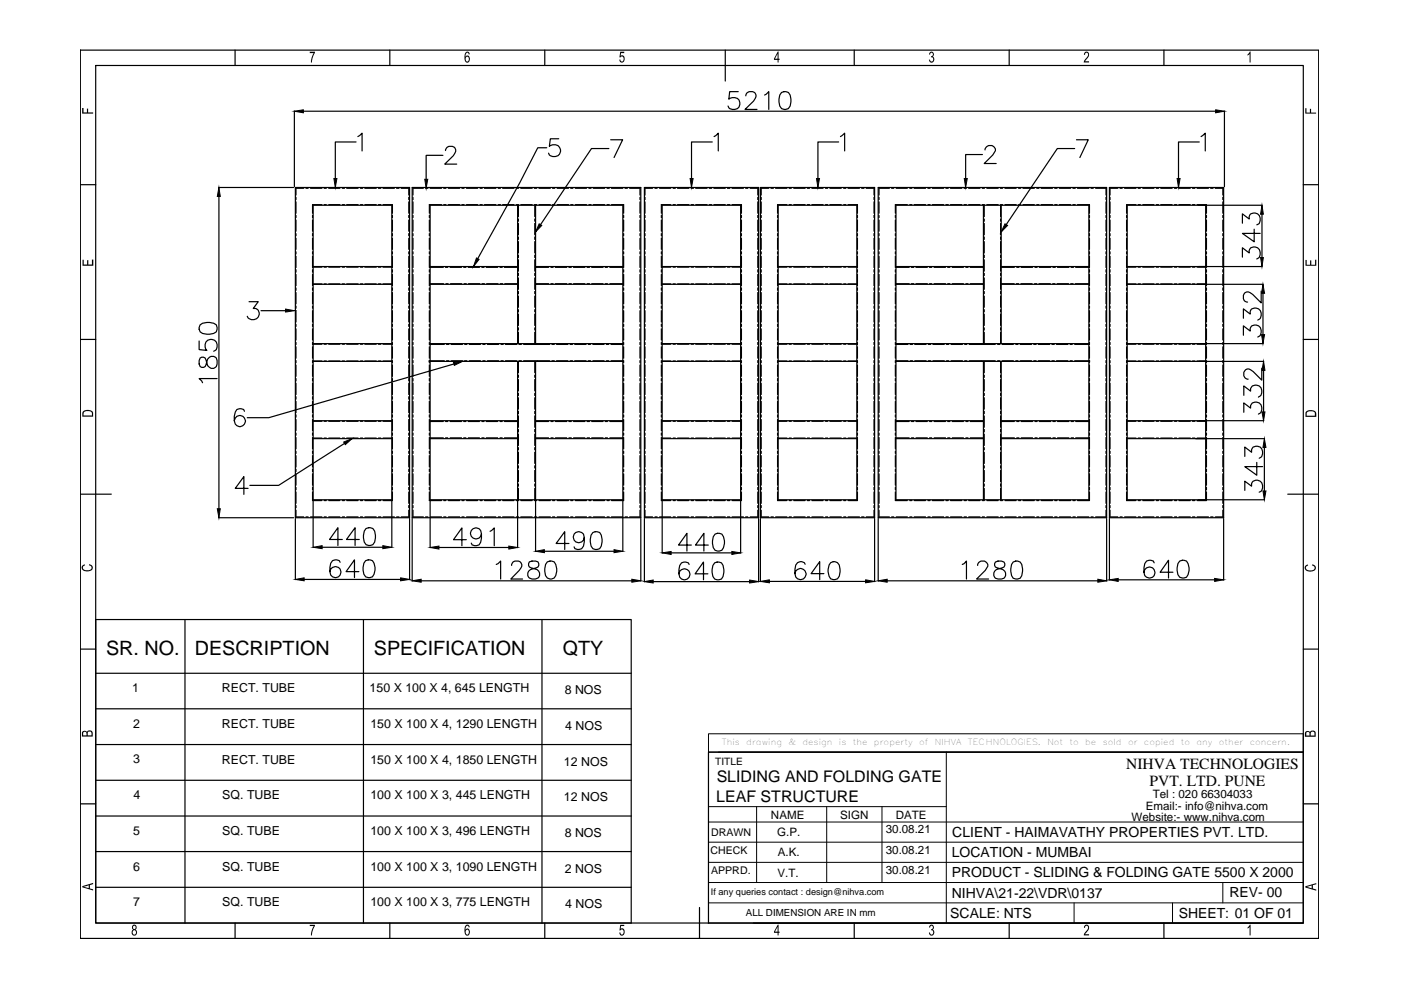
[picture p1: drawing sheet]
<svg xmlns="http://www.w3.org/2000/svg" width="297mm" height="210mm" viewBox="0 0 297 210" stroke-linecap="round" stroke-linejoin="round" font-family="sans-serif">
<defs><g id="words">
<g font-size="4.2">
<text x="22.5" y="138.8">SR. NO.</text>
<text x="41.3" y="138.8">DESCRIPTION</text>
<text x="79.3" y="138.8">SPECIFICATION</text>
<text x="119.3" y="138.8">QTY</text>
</g>
<g font-size="3.4">
<text x="151.9" y="165.9">SLIDING AND FOLDING GATE</text>
<text x="151.9" y="170">LEAF STRUCTURE</text>
</g>
<g font-size="3.3">
<text x="238.8" y="162.9">NIHVA TECHNOLOGIES</text>
<text x="243.7" y="166.7">PVT. LTD. PUNE</text>
</g>
<g font-size="3">
<text x="201.9" y="177.5">CLIENT - HAIMAVATHY PROPERTIES PVT. LTD.</text>
<text x="201.8" y="181.7">LOCATION - MUMBAI</text>
<text x="201.8" y="190.3">NIHVA\21-22\VDR\0137</text>
<text x="201.8" y="186">PRODUCT - SLIDING &amp; FOLDING GATE 5500 X 2000</text>
<text x="260.7" y="190.3">REV- 00</text>
<text x="201.5" y="194.6">SCALE: NTS</text>
<text x="249.9" y="194.6">SHEET: 01 OF 01</text>
</g>
<g font-size="2.6">
<text x="28" y="146.7">1</text>
<text x="47" y="146.7">RECT. TUBE</text>
<text x="78.4" y="146.7">150 X 100 X 4, 645 LENGTH</text>
<text x="119.7" y="147.2">8 NOS</text>
<text x="28.3" y="154.3">2</text>
<text x="47" y="154.3">RECT. TUBE</text>
<text x="78.5" y="154.3">150 X 100 X 4, 1290 LENGTH</text>
<text x="119.8" y="154.7">4 NOS</text>
<text x="28.2" y="161.8">3</text>
<text x="47" y="161.9">RECT. TUBE</text>
<text x="78.5" y="161.9">150 X 100 X 4, 1850 LENGTH</text>
<text x="119.6" y="162.3">12 NOS</text>
<text x="28.3" y="169.4">4</text>
<text x="47.1" y="169.5">SQ. TUBE</text>
<text x="78.5" y="169.5">100 X 100 X 3, 445 LENGTH</text>
<text x="119.6" y="169.9">12 NOS</text>
<text x="28.2" y="177">5</text>
<text x="47.1" y="177">SQ. TUBE</text>
<text x="78.5" y="177">100 X 100 X 3, 496 LENGTH</text>
<text x="119.7" y="177.5">8 NOS</text>
<text x="28.2" y="184.6">6</text>
<text x="47.1" y="184.6">SQ. TUBE</text>
<text x="78.5" y="184.6">100 X 100 X 3, 1090 LENGTH</text>
<text x="119.8" y="185">2 NOS</text>
<text x="28.2" y="192.1">7</text>
<text x="47.1" y="192.2">SQ. TUBE</text>
<text x="78.5" y="192.2">100 X 100 X 3, 775 LENGTH</text>
<text x="119.8" y="192.6">4 NOS</text>
</g>
<g font-size="2.5">
<text x="163.4" y="173.7">NAME</text>
<text x="178.1" y="173.7">SIGN</text>
<text x="189.9" y="173.6">DATE</text>
<text x="239.9" y="174">Website:- www.nihva.com</text>
<text x="242.9" y="171.7">Email:- info@nihva.com</text>
<text x="244.4" y="169.2">Tel : 020 66304033</text>
<text x="164.8" y="177.3">G.P.</text>
<text x="187.8" y="176.7">30.08.21</text>
<text x="164.9" y="185.9">V.T.</text>
<text x="164.9" y="181.6">A.K.</text>
<text x="187.8" y="181">30.08.21</text>
<text x="187.8" y="185.3">30.08.21</text>
</g>
<g font-size="2.2">
<text x="151.7" y="162.2">TITLE</text>
<text x="150.8" y="177.3">DRAWN</text>
<text x="150.6" y="181.1">CHECK</text>
<text x="150.8" y="185.4">APPRD.</text>
</g>
<text font-size="2.1" x="158.1" y="194.3">ALL DIMENSION ARE IN mm</text>
<text font-size="1.9" x="150.7" y="189.9">If any queries contact : design@nihva.com</text>
<g font-size="1.8">
<text x="153" y="158">This</text>
<text x="158.2" y="158">drawing</text>
<text x="167.2" y="158">&amp;</text>
<text x="170.2" y="158">design</text>
<text x="177.9" y="158">is</text>
<text x="180.8" y="158">the</text>
<text x="185.3" y="158">property</text>
<text x="194.9" y="158">of</text>
<text x="198.2" y="158">NIHVA</text>
<text x="205.2" y="158">TECHNOLOGIES.</text>
<text x="222.1" y="158">Not</text>
<text x="226.8" y="158">to</text>
<text x="230.1" y="158">be</text>
<text x="233.8" y="158">sold</text>
<text x="239.2" y="158">or</text>
<text x="242.5" y="158">copied</text>
<text x="250.3" y="158">to</text>
<text x="253.7" y="158">any</text>
<text x="258.4" y="158">other</text>
<text x="265" y="158">concern.</text>
</g>
</g></defs>
<!-- layer: 0 -->
<g fill="none" stroke="#000" stroke-width=".25">
<path d="M17 10.6h262.6v188.4h-262.6zM20.3 13.9h256v181.8h-256zM49.8 10.6v3.3M82.6 10.6v3.3M115.5 10.6v3.3M153.8 10.6v6.6M156.5 19.4h-1.8l-.2 1.6a1.35 1.35 0 0 1 2 0 1.35 1.35 0 0 1-.1 2 1.39 1.39 0 0 1-2-.5M165.7 19.6a1.27 1.27 0 0 1 1.8 .6 3.1 3.1 0 0 1-.4 2.8 1.27 1.27 0 0 1-1.8-.5 3.1 3.1 0 0 1 .4-2.9zM181.1 10.6v3.3M214 10.6v3.3M246.8 10.6v3.3M17 39.2h3.3"/>
<path d="M46.4 39.8h15.8M62.4 23.5v16.1M62.6 39.8h24.2v70h-24.2zM64.3 23.6h193.4M64.4 39.9h-1.6v1.5M64.9 39.9h.4M65.8 39.9h2.5M68.7 39.9h.5M69.7 39.9h2.4M72.6 39.9h.4M73.5 39.9h2.4M75.5 30.1h-4.4v7.7"/>
<path d="M75.9 29l.9-.8v3.8M76.4 39.9h.5M77.4 39.9h2.4M80.2 39.9h.5M81.2 39.9h2.4M84.1 39.9h.5M85.1 39.9h1.6v1.5M87.4 39.8h48.5v70h-48.5zM89.8 39.9h-2.2v1.5M90.2 39.9h.5M91.2 39.9h2.4M93.9 32.9h-3.5v5.1"/>
<path d="M94.1 39.9h.4M94.5 31.9a.99 .99 0 0 1 .7-.9h.7a.9 .9 0 0 1 .5 1.5l-.3 .5-1.8 1.8h2.5M95.1 39.9h2.4M97.9 39.9h.5M98.9 39.9h2.4M101.8 39.9h.4M102.7 39.9h2.4M105.6 39.9h.5M106.6 39.9h2.4M109.4 39.9h.6M110.4 39.9h2.4M113.3 39.9h.5"/>
<path d="M114.3 39.9h2.4M115.9 31.3h-1.9l-3.8 7.5-8.9 16.1M117.2 39.9h.4M118.1 39.9h2.4M118.5 29.4h-1.8l-.2 1.6a1.37 1.37 0 0 1 1.9 0 1.37 1.37 0 0 1 0 1.9 1.37 1.37 0 0 1-1.9 0l-.2-.4M121 39.9h.5M122 39.9h2.3M124.9 39.9h.4M125.8 39.9h2.4M128.7 39.9h.5M129.1 31.5h-3.7l-10.8 16.1M129.5 29.6h2.5l-1.8 3.8"/>
<path d="M129.6 39.9h2.5M132.5 39.9h.5M133.5 39.9h2.2v1.5M136.6 39.8h24.2v70h-24.2zM138.4 39.9h-1.6v1.5M138.9 39.9h.4M139.8 39.9h2.4M142.7 39.9h.5M143.7 39.9h2.4M146.5 39.9h.5M147.5 39.9h2.4M150.4 39.9h.5"/>
<path d="M151 30.1h-4.4v7.7M151.4 39.9h2.4M151.4 29l.9-.8v3.8M154.2 39.9h.5M155.2 39.9h2.4M158.1 39.9h.5M158.1 20.3a.87 .87 0 0 1 .7-.9h.8a.9 .9 0 0 1 .5 1.5l-.3 .5-1.8 1.8h2.5M159.1 39.9h1.6v1.5M161.2 39.8h24.2v70h-24.2zM162.1 20.2l.9-.8v3.8M163 39.9h-1.6v1.5M163.5 39.9h.5"/>
<path d="M164.4 39.9h2.4M167.3 39.9h.5M168.3 39.9h2.4M171.2 39.9h.4M172.1 39.9h2.4M175 39.9h.5M176 39.9h2.4M177.8 30.1h-4.4v7.7M178.2 29l.9-.8v3.8M178.9 39.9h.4M179.8 39.9h2.4M182.7 39.9h.5"/>
<path d="M183.7 39.9h1.6v1.5M186.2 39.8h48.4v70h-48.4zM188.6 39.9h-2.2v1.5M189 39.9h.5M190 39.9h2.4M192.9 39.9h.5M193.8 39.9h2.4M196.7 39.9h.5M197.7 39.9h2.4M200.5 39.9h.6M201.5 39.9h2.4M204.4 39.9h.5"/>
<path d="M205.4 39.9h2.4M208.3 39.9h.4M208.3 32.8h-3.6v5M208.8 31.8a1.07 1.07 0 0 1 .8-.9 1.21 1.21 0 0 1 1.4 .7v.4l-.5 .9-1.8 1.8h2.5M209.2 39.9h2.4M212.1 39.9h.5M213.1 39.9h2.3M216 39.9h.4M216.9 39.9h2.4M219.8 39.9h.5M220.7 39.9h2.5M223.6 39.9h.5"/>
<path d="M224.6 39.9h2.4M227.5 39.9h.5M227.9 31.5h-3.7l-10.9 16.1M228.2 29.6h2.5l-1.7 3.8M228.4 39.9h2.5M231.3 39.9h.5M232.3 39.9h2.2v1.5M235.2 39.8h24.2v70h-24.2zM237 39.9h-1.7v1.5M237.5 39.9h.4M238.4 39.9h2.4M241.3 39.9h.5"/>
<path d="M242.3 39.9h2.4M245.2 39.9h.4M246.1 39.9h2.4M249 39.9h.5M250 39.9h2.4M252.8 39.9h.5M253.8 39.9h2.4M254.3 30.1h-4.4v7.7M254.6 29l.9-.8v3.8M256.7 39.9h.5M257.7 39.9h1.6v1.5M259.6 23.5v16.1"/>
<path d="M276.3 39.2h3.3M46.4 41.7v66.2M62.8 41.8v.5M62.8 42.8v2.4M62.8 45.7v.4M62.8 46.7v2.3M62.8 49.5v.5M62.8 50.5v2.4M62.8 53.4v.4M62.8 54.3v2.4M62.8 57.2v.5M62.8 58.2v2.4"/>
<path d="M66.3 45.7v.4M66.3 46.7v2.3M66.3 49.5v.5M66.3 50.5v2.4M66.3 53.4v.4M66.3 54.3v2.4M66.3 57.2v.5M66.3 58.2v2.4M66.4 56.5h16.7M66.4 56.6h1.9M68.3 43.4h-2v1.8M68.7 43.4h.5"/>
<path d="M68.7 56.6h.5M69.7 43.4h2.4M69.7 56.6h2.4M72.6 43.4h.4M72.6 56.6h.4M73.5 43.4h2.4M73.5 56.6h2.4M76.4 43.4h.5M76.4 56.6h.5M77.4 43.4h2.4M77.4 56.6h2.4M80.2 43.4h.5"/>
<path d="M80.2 56.6h.5M81.2 43.4h2v1.8M81.2 56.6h1.9M83.2 45.7v.4M83.2 46.7v2.3M83.2 49.5v.5M83.2 50.5v2.4M83.2 53.4v.4M83.2 54.3v2.4M83.2 57.2v.5M83.2 58.2v2.4M86.7 41.8v.5"/>
<path d="M86.7 42.8v2.4M86.7 45.7v.4M86.7 46.7v2.3M86.7 49.5v.5M86.7 50.5v2.4M86.7 53.4v.4M86.7 54.3v2.4M86.7 57.2v.5M86.7 58.2v2.4M87.6 41.8v.5M87.6 42.8v2.4M87.6 45.7v.4"/>
<path d="M87.6 46.7v2.3M87.6 49.5v.5M87.6 50.5v2.4M87.6 53.4v.4M87.6 54.3v2.4M87.6 57.2v.5M87.6 58.2v2.4M91 45.7v.4M91 46.7v2.3M91 49.5v.5M91 50.5v2.4M91 53.4v.4"/>
<path d="M91 54.3v2.4M91 57.2v.5M91 58.2v2.4M91.2 43.5h40.9v62.5h-40.9zM91.2 56.5h18.5M91.2 56.7h2.8M93.6 43.4h-2.6v1.8M94.1 43.4h.4M94.5 56.7h.4M95.1 43.4h2.4M95.4 56.7h2.4M97.9 43.4h.5"/>
<path d="M98.3 56.7h.5M98.9 43.4h2.4M99.3 56.7h2.4M101.8 43.4h.4M102.2 56.7h.4M102.7 43.4h2.4M103.1 56.7h2.4M105.6 43.4h.5M106 56.7h.5M106.6 43.4h2.4M106.9 56.7h2.8M109.4 43.4h.6"/>
<path d="M109.7 43.5v29.4M109.9 43.5v2.4M109.9 46.4v.5M109.9 47.4v2.4M109.9 50.2v.6M109.9 51.2v2.4M109.9 54.1v.5M109.9 55.1v2.4M109.9 58v.4M109.9 58.9v2.4M110.4 43.4h2.4M113.3 43.4h.5"/>
<path d="M113.4 43.5v2.4M113.4 46.4v.5M113.4 47.4v2.4M113.4 50.2v.6M113.4 51.2v2.4M113.4 54.1v.5M113.4 55.1v2.4M113.4 58v.4M113.4 58.9v2.4M113.6 56.5h18.5M113.6 56.7h2.7M113.6 43.5v29.4"/>
<path d="M114.3 43.4h2.4M116.8 56.7h.5M117.2 43.4h.4M117.7 56.7h2.5M118.1 43.4h2.4M120.6 56.7h.5M121 43.4h.5M121.6 56.7h2.4M122 43.4h2.3M124.5 56.7h.5M124.9 43.4h.4M125.4 56.7h2.5"/>
<path d="M125.8 43.4h2.4M128.3 56.7h.5M128.7 43.4h.5M129.3 56.7h2.8M129.6 43.4h2.6v1.8M132.2 45.7v.4M132.2 46.7v2.3M132.2 49.5v.5M132.2 50.5v2.4M132.2 53.4v.4M132.2 54.3v2.4M132.2 57.2v.5"/>
<path d="M132.2 58.2v2.4M135.7 41.8v.5M135.7 42.8v2.4M135.7 45.7v.4M135.7 46.7v2.3M135.7 49.5v.5M135.7 50.5v2.4M135.7 53.4v.4M135.7 54.3v2.4M135.7 57.2v.5M135.7 58.2v2.4M136.8 41.8v.5"/>
<path d="M136.8 42.8v2.4M136.8 45.7v.4M136.8 46.7v2.3M136.8 49.5v.5M136.8 50.5v2.4M136.8 53.4v.4M136.8 54.3v2.4M136.8 57.2v.5M136.8 58.2v2.4M140.2 45.7v.4M140.2 46.7v2.3M140.2 49.5v.5"/>
<path d="M140.2 50.5v2.4M140.2 53.4v.4M140.2 54.3v2.4M140.2 57.2v.5M140.2 58.2v2.4M140.4 43.5h16.6v62.5h-16.6zM140.4 56.5h16.6M140.4 56.6h1.8M142.2 43.4h-2v1.8M142.7 43.4h.5M142.7 56.6h.5M143.7 43.4h2.4"/>
<path d="M143.7 56.6h2.4M146.5 43.4h.5M146.5 56.6h.5M147.5 43.4h2.4M147.5 56.6h2.4M150.4 43.4h.5M150.4 56.6h.5M151.4 43.4h2.4M151.4 56.6h2.4M154.2 43.4h.5M154.2 56.6h.5M155.2 43.4h2v1.8"/>
<path d="M155.2 56.6h1.8M157.2 45.7v.4M157.2 46.7v2.3M157.2 49.5v.5M157.2 50.5v2.4M157.2 53.4v.4M157.2 54.3v2.4M157.2 57.2v.5M157.2 58.2v2.4M160.7 41.8v.5M160.7 42.8v2.4M160.7 45.7v.4"/>
<path d="M160.7 46.7v2.3M160.7 49.5v.5M160.7 50.5v2.4M160.7 53.4v.4M160.7 54.3v2.4M160.7 57.2v.5M160.7 58.2v2.4M161.4 41.8v.5M161.4 42.8v2.4M161.4 45.7v.4M161.4 46.7v2.3M161.4 49.5v.5"/>
<path d="M161.4 50.5v2.4M161.4 53.4v.4M161.4 54.3v2.4M161.4 57.2v.5M161.4 58.2v2.4M164.9 45.7v.4M164.9 46.7v2.3M164.9 49.5v.5M164.9 50.5v2.4M164.9 53.4v.4M164.9 54.3v2.4M164.9 57.2v.5"/>
<path d="M164.9 58.2v2.4M165 43.5h16.7v62.5h-16.7zM165 56.5h16.7M165 56.6h1.8M166.8 43.4h-1.9v1.8M167.3 43.4h.5M167.3 56.6h.5M168.3 43.4h2.4M168.3 56.6h2.4M171.2 43.4h.4M171.2 56.6h.4M172.1 43.4h2.4"/>
<path d="M172.1 56.6h2.4M175 43.4h.5M175 56.6h.5M176 43.4h2.4M176 56.6h2.4M178.9 43.4h.4M178.9 56.6h.4M179.8 43.4h2v1.8M179.8 56.6h1.9M181.8 45.7v.4M181.8 46.7v2.3M181.8 49.5v.5"/>
<path d="M181.8 50.5v2.4M181.8 53.4v.4M181.8 54.3v2.4M181.8 57.2v.5M181.8 58.2v2.4M185.3 41.8v.5M185.3 42.8v2.4M185.3 45.7v.4M185.3 46.7v2.3M185.3 49.5v.5M185.3 50.5v2.4M185.3 53.4v.4"/>
<path d="M185.3 54.3v2.4M185.3 57.2v.5M185.3 58.2v2.4M186.4 41.8v.5M186.4 42.8v2.4M186.4 45.7v.4M186.4 46.7v2.3M186.4 49.5v.5M186.4 50.5v2.4M186.4 53.4v.4M186.4 54.3v2.4M186.4 57.2v.5"/>
<path d="M186.4 58.2v2.4M189.8 45.7v.4M189.8 46.7v2.3M189.8 49.5v.5M189.8 50.5v2.4M189.8 53.4v.4M189.8 54.3v2.4M189.8 57.2v.5M189.8 58.2v2.4M190 43.5h40.9v62.5h-40.9zM190 56.5h18.5M190 56.7h2.8"/>
<path d="M192.4 43.4h-2.6v1.8M192.9 43.4h.5M193.2 56.7h.5M193.8 43.4h2.4M194.2 56.7h2.4M196.7 43.4h.5M197.1 56.7h.4M197.7 43.4h2.4M198 56.7h2.5M200.5 43.4h.6M200.9 56.7h.5M201.5 43.4h2.4"/>
<path d="M201.9 56.7h2.4M204.4 43.4h.5M204.8 56.7h.4M205.4 43.4h2.4M205.7 56.7h2.8M208.3 43.4h.4M208.5 43.5v29.4M208.7 43.5v2.4M208.7 46.4v.5M208.7 47.4v2.4M208.7 50.2v.6M208.7 51.2v2.4"/>
<path d="M208.7 54.1v.5M208.7 55.1v2.4M208.7 58v.4M208.7 58.9v2.4M209.2 43.4h2.4M212.1 43.4h.5M212.1 43.5v2.4M212.1 46.4v.5M212.1 47.4v2.4M212.1 50.2v.6M212.1 51.2v2.4M212.1 54.1v.5"/>
<path d="M212.1 55.1v2.4M212.1 58v.4M212.1 58.9v2.4M212.3 56.5h18.6M212.3 56.7h2.8M212.3 43.5v29.4M213.1 43.4h2.3M215.6 56.7h.4M216 43.4h.4M216.5 56.7h2.4M216.9 43.4h2.4M219.4 56.7h.5"/>
<path d="M219.8 43.4h.5M220.4 56.7h2.4M220.7 43.4h2.5M223.2 56.7h.5M223.6 43.4h.5M224.2 56.7h2.4M224.6 43.4h2.4M227.1 56.7h.5M227.5 43.4h.5M228.1 56.7h2.8M228.4 43.4h2.6v1.8M231 45.7v.4"/>
<path d="M231 46.7v2.3M231 49.5v.5M231 50.5v2.4M231 53.4v.4M231 54.3v2.4M231 57.2v.5M231 58.2v2.4M234.5 41.8v.5M234.5 42.8v2.4M234.5 45.7v.4M234.5 46.7v2.3M234.5 49.5v.5"/>
<path d="M234.5 50.5v2.4M234.5 53.4v.4M234.5 54.3v2.4M234.5 57.2v.5M234.5 58.2v2.4M235.3 41.8v.5M235.3 42.8v2.4M235.3 45.7v.4M235.3 46.7v2.3M235.3 49.5v.5M235.3 50.5v2.4M235.3 53.4v.4"/>
<path d="M235.3 54.3v2.4M235.3 57.2v.5M235.3 58.2v2.4M238.9 45.7v.4M238.9 46.7v2.3M238.9 49.5v.5M238.9 50.5v2.4M238.9 53.4v.4M238.9 54.3v2.4M238.9 57.2v.5M238.9 58.2v2.4M239 56.5h28.6"/>
<path d="M239 56.6h1.8M240.8 43.4h-1.9v1.8M241.3 43.4h.5M241.3 56.6h.5M242.3 43.4h2.4M242.3 56.6h2.4M245.2 43.4h.4M245.2 56.6h.4M246.1 43.4h2.4M246.1 56.6h2.4M249 43.4h.5M249 56.6h.5"/>
<path d="M250 43.4h2.4M250 56.6h2.4M252.8 43.4h.5M252.8 56.6h.5M253.8 43.4h2v1.8M253.8 56.6h1.8M255.6 43.5v62.5M255.8 45.7v.4M255.8 46.7v2.3M255.8 49.5v.5M255.8 50.5v2.4M255.8 53.4v.4"/>
<path d="M255.8 54.3v2.4M255.8 57.2v.5M255.8 58.2v2.4M259.3 41.8v.5M259.3 42.8v2.4M259.3 45.7v.4M259.3 46.7v2.3M259.3 49.5v.5M259.3 50.5v2.4M259.3 53.4v.4M259.3 54.3v2.4M259.3 57.2v.5"/>
<path d="M259.3 58.2v2.4M263.4 54.5v-2l1.5 1.1a1.17 1.17 0 0 1 1-1.3 1.17 1.17 0 0 1 1.3 1.2 1.11 1.11 0 0 1-.7 1.4M263.4 47.3v-2l1.5 1.1a1.17 1.17 0 0 1 1-1.3 1.17 1.17 0 0 1 1.3 1.1 1.06 1.06 0 0 1-.7 1.5M265.9 48.6v2.7l-2.5-1.8h3.8M267.6 45.4v9.2M267.6 43.5h-28.6v62.5M17 72h3.3M42.2 72.3v1.8l1.7 .2a1.33 1.33 0 0 1-.1-2 1.33 1.33 0 0 1 2 .2 1.33 1.33 0 0 1-.5 2M42.4 75.9a1.38 1.38 0 0 0 .4 2l.7-.2 .2-.3a1.81 1.81 0 0 1 1.1-1.8 .99 .99 0 0 1 1.2 .9v.7a1.05 1.05 0 0 1-.8 .9 1.05 1.05 0 0 1-1.2-.5 2.31 2.31 0 0 0-.8-1.9zM42.4 68.9a3.1 3.1 0 0 1 3.5 0 1.25 1.25 0 0 1-.6 1.8 3.3 3.3 0 0 1-2.9-.3l-.2-.6zM52.8 64h2l-1.1 1.4a1.23 1.23 0 0 1 1.3 1.4 1.23 1.23 0 0 1-1.7 1l-.7-.4-.2-.3M55.3 65.9h5.3"/>
<path d="M62.8 61v.6M62.8 62v2.4M62.8 64.9v.5M62.8 65.9v2.4M62.8 68.7v.5M62.8 69.7v2.4M62.8 72.6v.5M62.8 73.5v2.4M62.8 76.5v.4M62.8 77.4v2.4M66.3 61v.6M66.3 62v2.4"/>
<path d="M66.3 64.9v.5M66.3 65.9v2.4M66.3 68.7v.5M66.3 69.7v2.4M66.3 72.6v.5M66.3 73.5v2.4M66.3 76.5v.4M66.3 77.4v2.4M66.4 76.6h16.7M66.4 76.5h1.9M66.4 72.9h16.7M66.4 73h1.9"/>
<path d="M66.4 60.3h16.7M66.4 60.2h1.9M68.7 76.5h.5M68.7 73h.5M68.7 60.2h.5M69.7 76.5h2.4M69.7 73h2.4M69.7 60.2h2.4M72.6 76.5h.4M72.6 73h.4M72.6 60.2h.4M73.5 76.5h2.4"/>
<path d="M73.5 73h2.4M73.5 60.2h2.4M76.4 76.5h.5M76.4 73h.5M76.4 60.2h.5M77.4 76.5h2.4M77.4 73h2.4M77.4 60.2h2.4M80.2 76.5h.5M80.2 73h.5M80.2 60.2h.5M81.2 76.5h1.9"/>
<path d="M81.2 73h1.9M81.2 60.2h1.9M83.2 61v.6M83.2 62v2.4M83.2 64.9v.5M83.2 65.9v2.4M83.2 68.7v.5M83.2 69.7v2.4M83.2 72.6v.5M83.2 73.5v2.4M83.2 76.5v.4M83.2 77.4v2.4"/>
<path d="M86.7 61v.6M86.7 62v2.4M86.7 64.9v.5M86.7 65.9v2.4M86.7 68.7v.5M86.7 69.7v2.4M86.7 72.6v.5M86.7 73.5v2.4M86.7 76.5v.4M86.7 77.4v2.4M87.6 61v.6M87.6 62v2.4"/>
<path d="M87.6 64.9v.5M87.6 65.9v2.4M87.6 68.7v.5M87.6 69.7v2.4M87.6 72.6v.5M87.6 73.5v2.4M87.6 76.5v.4M87.6 77.4v2.4M91 76.6h.1M91 76.5h.1M91 61v.6M91 62v2.4"/>
<path d="M91 64.9v.5M91 65.9v2.4M91 68.7v.5M91 69.7v2.4M91 72.6v.5M91 73.5v2.4M91 76.5v.4M91 77.4v2.4M91.2 76.6h40.9M91.2 72.9h40.9M91.2 60.3h18.7M91.2 76.5h3"/>
<path d="M91.2 73h3M91.2 60.2h2.8M94.5 60.2h.5M94.7 76.5h.5M94.7 73h.5M95.5 60.2h2.4M95.6 76.5h2.5M95.6 73h2.5M96.2 77.2l-39.2 11.4h-4.6M98.4 60.2h.5M98.5 76.5h.5M98.5 73h.5"/>
<path d="M99.3 60.2h2.4M99.5 76.5h2.4M99.5 73h2.4M102.2 60.2h.5M102.4 76.5h.4M102.4 73h.4M103.2 60.2h2.4M103.3 76.5h2.4M103.3 73h2.4M106.1 60.2h.5M106.2 76.5h.5M106.2 73h.5"/>
<path d="M107 60.2h2.9M107.2 76.5h2.4M107.2 73h2.4M109.7 76.6v29.4M109.9 61.8v.5M109.9 62.8v2.4M109.9 65.7v.4M109.9 66.6v2.4M109.9 69.5v.5M109.9 70.4v2.5M109.9 76.6v2.4M109.9 79.5v.5"/>
<path d="M110 76.5h.5M110 73h.5M111 76.5h5.6M111 73h5.6M113.4 61.8v.5M113.4 62.8v2.4M113.4 65.7v.4M113.4 66.6v2.4M113.4 69.5v.5M113.4 70.4v2.5M113.4 76.6v2.4M113.4 79.5v.5"/>
<path d="M113.6 60.3h18.5M113.6 76.6v29.4M113.6 60.2h2.7M116.8 60.2h.5M117 76.5h.5M117 73h.5M117.7 60.2h2.5M118 76.5h2.4M118 73h2.4M120.6 60.2h.5M120.9 76.5h.5M120.9 73h.5"/>
<path d="M121.6 60.2h2.4M121.8 76.5h2.5M121.8 73h2.5M124.5 60.2h.5M124.7 76.5h.5M124.7 73h.5M125.4 60.2h2.5M125.7 76.5h2.4M125.7 73h2.4M128.3 60.2h.5M128.6 76.5h.4M128.6 73h.4"/>
<path d="M129.3 60.2h2.8M129.6 76.5h2.5M129.6 73h2.5M132.2 61v.6M132.2 62v2.4M132.2 64.9v.5M132.2 65.9v2.4M132.2 68.7v.5M132.2 69.7v2.4M132.2 72.6v.5M132.2 73.5v2.4M132.2 76.5v.4"/>
<path d="M132.2 77.4v2.4M135.7 61v.6M135.7 62v2.4M135.7 64.9v.5M135.7 65.9v2.4M135.7 68.7v.5M135.7 69.7v2.4M135.7 72.6v.5M135.7 73.5v2.4M135.7 76.5v.4M135.7 77.4v2.4M136.8 61v.6"/>
<path d="M136.8 62v2.4M136.8 64.9v.5M136.8 65.9v2.4M136.8 68.7v.5M136.8 69.7v2.4M136.8 72.6v.5M136.8 73.5v2.4M136.8 76.5v.4M136.8 77.4v2.4M140.2 61v.6M140.2 62v2.4M140.2 64.9v.5"/>
<path d="M140.2 65.9v2.4M140.2 68.7v.5M140.2 69.7v2.4M140.2 72.6v.5M140.2 73.5v2.4M140.2 76.5v.4M140.2 77.4v2.4M140.4 76.6h16.6M140.4 76.5h1.8M140.4 72.9h16.6M140.4 73h1.8M140.4 60.3h16.6"/>
<path d="M140.4 60.2h1.8M142.7 76.5h.5M142.7 73h.5M142.7 60.2h.5M143.7 76.5h2.4M143.7 73h2.4M143.7 60.2h2.4M146.5 76.5h.5M146.5 73h.5M146.5 60.2h.5M147.5 76.5h2.4M147.5 73h2.4"/>
<path d="M147.5 60.2h2.4M150.4 76.5h.5M150.4 73h.5M150.4 60.2h.5M151.4 76.5h2.4M151.4 73h2.4M151.4 60.2h2.4M154.2 76.5h.5M154.2 73h.5M154.2 60.2h.5M155.2 76.5h1.8M155.2 73h1.8"/>
<path d="M155.2 60.2h1.8M157.2 61v.6M157.2 62v2.4M157.2 64.9v.5M157.2 65.9v2.4M157.2 68.7v.5M157.2 69.7v2.4M157.2 72.6v.5M157.2 73.5v2.4M157.2 76.5v.4M157.2 77.4v2.4M160.7 61v.6"/>
<path d="M160.7 62v2.4M160.7 64.9v.5M160.7 65.9v2.4M160.7 68.7v.5M160.7 69.7v2.4M160.7 72.6v.5M160.7 73.5v2.4M160.7 76.5v.4M160.7 77.4v2.4M161.4 61v.6M161.4 62v2.4M161.4 64.9v.5"/>
<path d="M161.4 65.9v2.4M161.4 68.7v.5M161.4 69.7v2.4M161.4 72.6v.5M161.4 73.5v2.4M161.4 76.5v.4M161.4 77.4v2.4M164.9 61v.6M164.9 62v2.4M164.9 64.9v.5M164.9 65.9v2.4M164.9 68.7v.5"/>
<path d="M164.9 69.7v2.4M164.9 72.6v.5M164.9 73.5v2.4M164.9 76.5v.4M164.9 77.4v2.4M165 76.6h16.7M165 76.5h1.8M165 72.9h16.7M165 73h1.8M165 60.3h16.7M165 60.2h1.8M167.3 76.5h.5"/>
<path d="M167.3 73h.5M167.3 60.2h.5M168.3 76.5h2.4M168.3 73h2.4M168.3 60.2h2.4M171.2 76.5h.4M171.2 73h.4M171.2 60.2h.4M172.1 76.5h2.4M172.1 73h2.4M172.1 60.2h2.4M175 76.5h.5"/>
<path d="M175 73h.5M175 60.2h.5M176 76.5h2.4M176 73h2.4M176 60.2h2.4M178.9 76.5h.4M178.9 73h.4M178.9 60.2h.4M179.8 76.5h1.9M179.8 73h1.9M179.8 60.2h1.9M181.8 61v.6"/>
<path d="M181.8 62v2.4M181.8 64.9v.5M181.8 65.9v2.4M181.8 68.7v.5M181.8 69.7v2.4M181.8 72.6v.5M181.8 73.5v2.4M181.8 76.5v.4M181.8 77.4v2.4M185.3 61v.6M185.3 62v2.4M185.3 64.9v.5"/>
<path d="M185.3 65.9v2.4M185.3 68.7v.5M185.3 69.7v2.4M185.3 72.6v.5M185.3 73.5v2.4M185.3 76.5v.4M185.3 77.4v2.4M186.4 61v.6M186.4 62v2.4M186.4 64.9v.5M186.4 65.9v2.4M186.4 68.7v.5"/>
<path d="M186.4 69.7v2.4M186.4 72.6v.5M186.4 73.5v2.4M186.4 76.5v.4M186.4 77.4v2.4M189.8 61v.6M189.8 62v2.4M189.8 64.9v.5M189.8 65.9v2.4M189.8 68.7v.5M189.8 69.7v2.4M189.8 72.6v.5"/>
<path d="M189.8 73.5v2.4M189.8 76.5v.4M189.8 77.4v2.4M190 76.6h40.9M190 72.9h40.9M190 60.3h18.5M190 76.5h2.5M190 73h2.5M190 60.2h2.8M193 76.5h.5M193 73h.5M193.2 60.2h.5"/>
<path d="M193.9 76.5h2.5M193.9 73h2.5M194.2 60.2h2.4M196.8 76.5h.5M196.8 73h.5M197.1 60.2h.4M197.8 76.5h2.4M197.8 73h2.4M198 60.2h2.5M200.7 76.5h.4M200.7 73h.4M200.9 60.2h.5"/>
<path d="M201.6 76.5h2.5M201.6 73h2.5M201.9 60.2h2.4M204.5 76.5h.5M204.5 73h.5M204.8 60.2h.4M205.5 76.5h5.5M205.5 73h5.5M205.7 60.2h2.8M208.5 76.6v29.4M208.7 61.8v.5M208.7 62.8v2.4"/>
<path d="M208.7 65.7v.4M208.7 66.6v2.4M208.7 69.5v.5M208.7 70.4v2.5M208.7 76.6v2.4M208.7 79.5v.5M211.5 76.5h.5M211.5 73h.5M212.1 60.3h18.8M212.1 60.2h2.9M212.1 61.8v.5M212.1 62.8v2.4"/>
<path d="M212.1 65.7v.4M212.1 66.6v2.4M212.1 69.5v.5M212.1 70.4v2.5M212.1 76.6v2.4M212.1 79.5v.5M212.3 76.6v29.4M212.5 76.5h2.4M212.5 73h2.4M215.4 76.5h.4M215.4 73h.4M215.5 60.2h.5"/>
<path d="M216.3 76.5h2.4M216.3 73h2.4M216.5 60.2h2.3M219.2 76.5h.5M219.2 73h.5M219.3 60.2h.5M220.1 76.5h2.5M220.1 73h2.5M220.3 60.2h2.4M223 76.5h.5M223 73h.5M223.2 60.2h.5"/>
<path d="M224 76.5h2.4M224 73h2.4M224.1 60.2h2.4M226.9 76.5h.4M226.9 73h.4M227 60.2h.5M227.9 76.5h3M227.9 73h3M228 60.2h2.9M231 76.6h.1M231 76.5h.1M231 61v.6"/>
<path d="M231 62v2.4M231 64.9v.5M231 65.9v2.4M231 68.7v.5M231 69.7v2.4M231 72.6v.5M231 73.5v2.4M231 76.5v.4M231 77.4v2.4M234.5 61v.6M234.5 62v2.4M234.5 64.9v.5"/>
<path d="M234.5 65.9v2.4M234.5 68.7v.5M234.5 69.7v2.4M234.5 72.6v.5M234.5 73.5v2.4M234.5 76.5v.4M234.5 77.4v2.4M235.3 61v.6M235.3 62v2.4M235.3 64.9v.5M235.3 65.9v2.4M235.3 68.7v.5"/>
<path d="M235.3 69.7v2.4M235.3 72.6v.5M235.3 73.5v2.4M235.3 76.5v.4M235.3 77.4v2.4M238.9 61v.6M238.9 62v2.4M238.9 64.9v.5M238.9 65.9v2.4M238.9 68.7v.5M238.9 69.7v2.4M238.9 72.6v.5"/>
<path d="M238.9 73.5v2.4M238.9 76.5v.4M238.9 77.4v2.4M239 76.6h28.9M239 76.5h1.8M239 72.9h28.8M239 73h1.8M239 60.3h28.8M239 60.2h1.8M241.3 76.5h.5M241.3 73h.5M241.3 60.2h.5"/>
<path d="M242.3 76.5h2.4M242.3 73h2.4M242.3 60.2h2.4M245.2 76.5h.4M245.2 73h.4M245.2 60.2h.4M246.1 76.5h2.4M246.1 73h2.4M246.1 60.2h2.4M249 76.5h.5M249 73h.5M249 60.2h.5"/>
<path d="M250 76.5h2.4M250 73h2.4M250 60.2h2.4M252.8 76.5h.5M252.8 73h.5M252.8 60.2h.5M253.8 76.5h1.8M253.8 73h1.8M253.8 60.2h1.8M255.8 61v.6M255.8 62v2.4M255.8 64.9v.5"/>
<path d="M255.8 65.9v2.4M255.8 68.7v.5M255.8 69.7v2.4M255.8 72.6v.5M255.8 73.5v2.4M255.8 76.5v.4M255.8 77.4v2.4M259.3 61v.6M259.3 62v2.4M259.3 64.9v.5M259.3 65.9v2.4M259.3 68.7v.5"/>
<path d="M259.3 69.7v2.4M259.3 72.6v.5M259.3 73.5v2.4M259.3 76.5v.4M259.3 77.4v2.4M263.6 71.1v-2l1.5 1.1a1.17 1.17 0 0 1 1-1.3 1.17 1.17 0 0 1 1.3 1.1 1.11 1.11 0 0 1-.7 1.5M263.6 67.5v-2l1.5 1.1a1.17 1.17 0 0 1 1-1.3 1.17 1.17 0 0 1 1.3 1.1 1.13 1.13 0 0 1-.7 1.5M267.4 61.7v2.5l-1.8-1.8a1.22 1.22 0 0 0-1.6-.3 1.25 1.25 0 0 0 0 1.8l.5 .2M267.5 78.1v2.5l-1.8-1.8a1.17 1.17 0 0 0-1.6-.4l-.4 .6v.7a.95 .95 0 0 0 .9 .7M267.8 62.2v8.8M267.9 78.5v8.8M276.3 72h3.3"/>
<path d="M46 80.3h-3.8l.6 .5 .1 .4M51.8 87.2l-.1-.4a1.22 1.22 0 0 0-1.8 .6 2.58 2.58 0 0 0 .3 2.9 1.19 1.19 0 0 0 1.8-.6 1.19 1.19 0 0 0-.9-1.6 1.19 1.19 0 0 0-1.4 1.1M62.8 80.3v.5M62.8 81.2v2.5M62.8 84.1v.5M62.8 85.1v2.4M62.8 88v.4M62.8 88.9v2.4M62.8 91.8v.5M62.8 92.8v2.4M62.8 95.7v.4M62.8 96.6v2.4"/>
<path d="M62.8 99.5v.5M66.3 80.3v.5M66.3 81.2v2.5M66.3 84.1v.5M66.3 85.1v2.4M66.3 88v.4M66.3 88.9v2.4M66.3 91.8v.5M66.3 92.8v2.4M66.3 95.7v.4M66.3 96.6v2.4M66.3 99.5v.5"/>
<path d="M66.4 93h16.7M66.4 92.9h1.9M66.4 89.2h16.7M66.4 89.3h1.9M68.7 92.9h.5M68.7 89.3h.5M69.7 92.9h2.4M69.7 89.3h2.4M72.6 92.9h.4M72.6 89.3h.4M73 94l-13.9 8.9h-6.1M73.5 92.9h2.4"/>
<path d="M73.5 89.3h2.4M76.4 92.9h.5M76.4 89.3h.5M77.4 92.9h2.4M77.4 89.3h2.4M80.2 92.9h.5M80.2 89.3h.5M81.2 92.9h1.9M81.2 89.3h1.9M83.2 80.3v.5M83.2 81.2v2.5M83.2 84.1v.5"/>
<path d="M83.2 85.1v2.4M83.2 88v.4M83.2 88.9v2.4M83.2 91.8v.5M83.2 92.8v2.4M83.2 95.7v.4M83.2 96.6v2.4M83.2 99.5v.5M86.7 80.3v.5M86.7 81.2v2.5M86.7 84.1v.5M86.7 85.1v2.4"/>
<path d="M86.7 88v.4M86.7 88.9v2.4M86.7 91.8v.5M86.7 92.8v2.4M86.7 95.7v.4M86.7 96.6v2.4M86.7 99.5v.5M87.6 80.3v.5M87.6 81.2v2.5M87.6 84.1v.5M87.6 85.1v2.4M87.6 88v.4"/>
<path d="M87.6 88.9v2.4M87.6 91.8v.5M87.6 92.8v2.4M87.6 95.7v.4M87.6 96.6v2.4M87.6 99.5v.5M91 80.3v.5M91 81.2v2.5M91 84.1v.5M91 85.1v2.4M91 88v.4M91 88.9v2.4"/>
<path d="M91 91.8v.5M91 92.8v2.4M91 95.7v.4M91 96.6v2.4M91 99.5v.5M91.2 93h18.5M91.2 89.2h18.5M91.2 92.8h2.8M91.2 89.4h2.8M94.5 92.8h.4M94.5 89.4h.4M95.4 92.8h2.4"/>
<path d="M95.4 89.4h2.4M98.3 92.8h.5M98.3 89.4h.5M99.3 92.8h2.4M99.3 89.4h2.4M102.2 92.8h.4M102.2 89.4h.4M103.1 92.8h2.4M103.1 89.4h2.4M106 92.8h.5M106 89.4h.5M106.9 92.8h2.8"/>
<path d="M106.9 89.4h2.8M109.9 80.5v2.4M109.9 83.4v.5M109.9 84.3v2.4M109.9 87.2v.5M109.9 88.2v2.4M109.9 91.1v.5M109.9 92v2.4M109.9 94.9v.5M109.9 95.9v2.4M109.9 98.8v.4M109.9 99.7v2.4"/>
<path d="M113.4 80.5v2.4M113.4 83.4v.5M113.4 84.3v2.4M113.4 87.2v.5M113.4 88.2v2.4M113.4 91.1v.5M113.4 92v2.4M113.4 94.9v.5M113.4 95.9v2.4M113.4 98.8v.4M113.4 99.7v2.4M113.6 93h18.5"/>
<path d="M113.6 89.2h18.5M113.6 92.8h2.7M113.6 89.4h2.7M116.8 92.8h.5M116.8 89.4h.5M117.7 92.8h2.5M117.7 89.4h2.5M120.6 92.8h.5M120.6 89.4h.5M121.6 92.8h2.4M121.6 89.4h2.4M124.5 92.8h.5"/>
<path d="M124.5 89.4h.5M125.4 92.8h2.5M125.4 89.4h2.5M128.3 92.8h.5M128.3 89.4h.5M129.3 92.8h2.8M129.3 89.4h2.8M132.2 80.3v.5M132.2 81.2v2.5M132.2 84.1v.5M132.2 85.1v2.4M132.2 88v.4"/>
<path d="M132.2 88.9v2.4M132.2 91.8v.5M132.2 92.8v2.4M132.2 95.7v.4M132.2 96.6v2.4M132.2 99.5v.5M135.7 80.3v.5M135.7 81.2v2.5M135.7 84.1v.5M135.7 85.1v2.4M135.7 88v.4M135.7 88.9v2.4"/>
<path d="M135.7 91.8v.5M135.7 92.8v2.4M135.7 95.7v.4M135.7 96.6v2.4M135.7 99.5v.5M136.8 80.3v.5M136.8 81.2v2.5M136.8 84.1v.5M136.8 85.1v2.4M136.8 88v.4M136.8 88.9v2.4M136.8 91.8v.5"/>
<path d="M136.8 92.8v2.4M136.8 95.7v.4M136.8 96.6v2.4M136.8 99.5v.5M140.2 80.3v.5M140.2 81.2v2.5M140.2 84.1v.5M140.2 85.1v2.4M140.2 88v.4M140.2 88.9v2.4M140.2 91.8v.5M140.2 92.8v2.4"/>
<path d="M140.2 95.7v.4M140.2 96.6v2.4M140.2 99.5v.5M140.4 93h16.6M140.4 92.9h1.8M140.4 89.2h16.6M140.4 89.3h1.8M142.7 92.9h.5M142.7 89.3h.5M143.7 92.9h2.4M143.7 89.3h2.4M146.5 92.9h.5"/>
<path d="M146.5 89.3h.5M147.5 92.9h2.4M147.5 89.3h2.4M150.4 92.9h.5M150.4 89.3h.5M151.4 92.9h2.4M151.4 89.3h2.4M154.2 92.9h.5M154.2 89.3h.5M155.2 92.9h1.8M155.2 89.3h1.8M157.2 80.3v.5"/>
<path d="M157.2 81.2v2.5M157.2 84.1v.5M157.2 85.1v2.4M157.2 88v.4M157.2 88.9v2.4M157.2 91.8v.5M157.2 92.8v2.4M157.2 95.7v.4M157.2 96.6v2.4M157.2 99.5v.5M160.7 80.3v.5M160.7 81.2v2.5"/>
<path d="M160.7 84.1v.5M160.7 85.1v2.4M160.7 88v.4M160.7 88.9v2.4M160.7 91.8v.5M160.7 92.8v2.4M160.7 95.7v.4M160.7 96.6v2.4M160.7 99.5v.5M161.4 80.3v.5M161.4 81.2v2.5M161.4 84.1v.5"/>
<path d="M161.4 85.1v2.4M161.4 88v.4M161.4 88.9v2.4M161.4 91.8v.5M161.4 92.8v2.4M161.4 95.7v.4M161.4 96.6v2.4M161.4 99.5v.5M164.9 80.3v.5M164.9 81.2v2.5M164.9 84.1v.5M164.9 85.1v2.4"/>
<path d="M164.9 88v.4M164.9 88.9v2.4M164.9 91.8v.5M164.9 92.8v2.4M164.9 95.7v.4M164.9 96.6v2.4M164.9 99.5v.5M165 93h16.7M165 92.9h1.8M165 89.2h16.7M165 89.3h1.8M167.3 92.9h.5"/>
<path d="M167.3 89.3h.5M168.3 92.9h2.4M168.3 89.3h2.4M171.2 92.9h.4M171.2 89.3h.4M172.1 92.9h2.4M172.1 89.3h2.4M175 92.9h.5M175 89.3h.5M176 92.9h2.4M176 89.3h2.4M178.9 92.9h.4"/>
<path d="M178.9 89.3h.4M179.8 92.9h1.9M179.8 89.3h1.9M181.8 80.3v.5M181.8 81.2v2.5M181.8 84.1v.5M181.8 85.1v2.4M181.8 88v.4M181.8 88.9v2.4M181.8 91.8v.5M181.8 92.8v2.4M181.8 95.7v.4"/>
<path d="M181.8 96.6v2.4M181.8 99.5v.5M185.3 80.3v.5M185.3 81.2v2.5M185.3 84.1v.5M185.3 85.1v2.4M185.3 88v.4M185.3 88.9v2.4M185.3 91.8v.5M185.3 92.8v2.4M185.3 95.7v.4M185.3 96.6v2.4"/>
<path d="M185.3 99.5v.5M186.4 80.3v.5M186.4 81.2v2.5M186.4 84.1v.5M186.4 85.1v2.4M186.4 88v.4M186.4 88.9v2.4M186.4 91.8v.5M186.4 92.8v2.4M186.4 95.7v.4M186.4 96.6v2.4M186.4 99.5v.5"/>
<path d="M189.8 80.3v.5M189.8 81.2v2.5M189.8 84.1v.5M189.8 85.1v2.4M189.8 88v.4M189.8 88.9v2.4M189.8 91.8v.5M189.8 92.8v2.4M189.8 95.7v.4M189.8 96.6v2.4M189.8 99.5v.5M190 93h18.5"/>
<path d="M190 89.2h18.5M190 92.8h2.8M190 89.4h2.8M193.2 92.8h.5M193.2 89.4h.5M194.2 92.8h2.4M194.2 89.4h2.4M197.1 92.8h.4M197.1 89.4h.4M198 92.8h2.5M198 89.4h2.5M200.9 92.8h.5"/>
<path d="M200.9 89.4h.5M201.9 92.8h2.4M201.9 89.4h2.4M204.8 92.8h.4M204.8 89.4h.4M205.7 92.8h2.8M205.7 89.4h2.8M208.7 80.5v2.4M208.7 83.4v.5M208.7 84.3v2.4M208.7 87.2v.5M208.7 88.2v2.4"/>
<path d="M208.7 91.1v.5M208.7 92v2.4M208.7 94.9v.5M208.7 95.9v2.4M208.7 98.8v.4M208.7 99.7v2.4M212.1 80.5v2.4M212.1 83.4v.5M212.1 84.3v2.4M212.1 87.2v.5M212.1 88.2v2.4M212.1 91.1v.5"/>
<path d="M212.1 92v2.4M212.1 94.9v.5M212.1 95.9v2.4M212.1 98.8v.4M212.1 99.7v2.4M212.3 93h18.6M212.3 89.2h18.6M212.3 92.8h2.8M212.3 89.4h2.8M215.6 92.8h.4M215.6 89.4h.4M216.5 92.8h2.4"/>
<path d="M216.5 89.4h2.4M219.4 92.8h.5M219.4 89.4h.5M220.4 92.8h2.4M220.4 89.4h2.4M223.2 92.8h.5M223.2 89.4h.5M224.2 92.8h2.4M224.2 89.4h2.4M227.1 92.8h.5M227.1 89.4h.5M228.1 92.8h2.8"/>
<path d="M228.1 89.4h2.8M231 80.3v.5M231 81.2v2.5M231 84.1v.5M231 85.1v2.4M231 88v.4M231 88.9v2.4M231 91.8v.5M231 92.8v2.4M231 95.7v.4M231 96.6v2.4M231 99.5v.5"/>
<path d="M234.5 80.3v.5M234.5 81.2v2.5M234.5 84.1v.5M234.5 85.1v2.4M234.5 88v.4M234.5 88.9v2.4M234.5 91.8v.5M234.5 92.8v2.4M234.5 95.7v.4M234.5 96.6v2.4M234.5 99.5v.5M235.3 80.3v.5"/>
<path d="M235.3 81.2v2.5M235.3 84.1v.5M235.3 85.1v2.4M235.3 88v.4M235.3 88.9v2.4M235.3 91.8v.5M235.3 92.8v2.4M235.3 95.7v.4M235.3 96.6v2.4M235.3 99.5v.5M238.9 80.3v.5M238.9 81.2v2.5"/>
<path d="M238.9 84.1v.5M238.9 85.1v2.4M238.9 88v.4M238.9 88.9v2.4M238.9 91.8v.5M238.9 92.8v2.4M238.9 95.7v.4M238.9 96.6v2.4M238.9 99.5v.5M239 93h29.1M239 92.9h1.8M239 89.2h28.9"/>
<path d="M239 89.3h1.8M241.3 92.9h.5M241.3 89.3h.5M242.3 92.9h2.4M242.3 89.3h2.4M245.2 92.9h.4M245.2 89.3h.4M246.1 92.9h2.4M246.1 89.3h2.4M249 92.9h.5M249 89.3h.5M250 92.9h2.4"/>
<path d="M250 89.3h2.4M252.8 92.9h.5M252.8 89.3h.5M253.8 92.9h1.8M253.8 89.3h1.8M255.8 80.3v.5M255.8 81.2v2.5M255.8 84.1v.5M255.8 85.1v2.4M255.8 88v.4M255.8 88.9v2.4M255.8 91.8v.5"/>
<path d="M255.8 92.8v2.4M255.8 95.7v.4M255.8 96.6v2.4M255.8 99.5v.5M259.3 80.3v.5M259.3 81.2v2.5M259.3 84.1v.5M259.3 85.1v2.4M259.3 88v.4M259.3 88.9v2.4M259.3 91.8v.5M259.3 92.8v2.4"/>
<path d="M259.3 95.7v.4M259.3 96.6v2.4M259.3 99.5v.5M263.7 87.4v-2l1.4 1.1a1.23 1.23 0 0 1 1.5-1.3 1.23 1.23 0 0 1 .9 1.7l-.2 .5-.5 .4M263.7 83.8v-2l1.4 1.1a1.22 1.22 0 0 1 1.4-1.3 1.22 1.22 0 0 1 1 1.7l-.2 .5-.5 .4M263.9 96.8v-2l1.5 1.1a1.17 1.17 0 0 1 1-1.3 1.17 1.17 0 0 1 1.3 1.1 1.11 1.11 0 0 1-.7 1.5M266.5 98v2.8l-2.6-1.9h3.8M268.1 94.9v9.2M17 104.8h6.6M46.4 109.8h15.8M52.6 103.5h-2.7l1.8-2.5v3.8M62.6 109.9v13"/>
<path d="M62.8 100.5v2.4M62.8 103.3v.5M62.8 104.3v2.4M62.8 107.2v.5M62.8 108.2v1.4h1.6M64.9 109.6h.4M65.8 109.6h2.5M66.3 100.5v2.4M66.3 103.3v.5M66.3 104.3v1.8h2M66.4 106.2v9.9M68.3 116h12.9"/>
<path d="M68.7 109.6h.5M68.7 106.1h.5M69.7 109.6h2.4M69.7 106.1h2.4M72.1 119.2a1.14 1.14 0 0 0-1.6-.3 3.4 3.4 0 0 0-.4 3 1.17 1.17 0 0 0 1.9 .2 1.17 1.17 0 0 0-.4-1.9 1.17 1.17 0 0 0-1.7 1M72.6 114.4h-2.7l1.7-2.5v3.8M72.6 109.6h.4M72.6 106.1h.4M73.5 109.6h2.4M73.5 106.1h2.4M76.2 114.4h-2.7l1.8-2.5v3.8M76.4 109.6h.5"/>
<path d="M76.4 106.1h.5M77.4 109.6h2.4M77.4 106.1h2.4M77.5 118.9a1.22 1.22 0 0 1 1.8 .5 2.96 2.96 0 0 1-.3 2.9 1.27 1.27 0 0 1-1.9-.5 3.1 3.1 0 0 1 .4-2.9zM77.6 112.1a1.27 1.27 0 0 1 1.8 .5 3.1 3.1 0 0 1-.3 2.9 1.27 1.27 0 0 1-1.9-.6 3.1 3.1 0 0 1 .4-2.8zM80.2 109.6h.5M80.2 106.1h.5M81.2 109.6h2.4M83.1 106v-62.5h-16.7v62.5h16.8M83.1 106.2v9.9M83.2 100.5v2.4M83.2 103.3v.5"/>
<path d="M83.2 104.3v1.8h-2M84.1 109.6h.5M86.7 100.5v2.4M86.7 103.3v.5M86.7 104.3v2.4M86.7 107.2v.5M86.7 108.2v1.4h-1.6M86.8 109.9v13M87.4 109.9v13.3M87.6 108.2v1.4h2.2M87.6 100.5v2.4M87.6 103.3v.5"/>
<path d="M87.6 104.3v2.4M87.6 107.2v.5M90.2 109.6h.5M91 104.3v1.8h2.6M91 100.5v2.4M91 103.3v.5M91.2 109.6h2.4M91.2 106.1v10M93.1 116.1h14.8M94.1 109.6h.4M94.1 106.1h.4M95.1 109.6h2.4"/>
<path d="M95.1 106.1h2.4M97.9 109.6h.5M97.9 106.1h.5M98.9 114.4h-2.7l1.7-2.5v3.8M98.9 109.6h2.4M98.9 106.1h2.4M101.8 109.6h.4M101.8 106.1h.4M102.1 113.2a1.17 1.17 0 0 1-1.6 1 1.17 1.17 0 0 1-.5-1.9 1.17 1.17 0 0 1 1.9 .2 3.6 3.6 0 0 1-.3 3l-1 .2-.5-.2-.2-.4M102.7 109.6h2.4M102.7 106.1h2.4M103.9 112.6l.9-.7v3.8"/>
<path d="M105.2 119.7l.9-.7v3.8M105.6 109.6h.5M105.6 106.1h.5M106.6 109.6h2.4M106.6 106.1h2.4M108.5 119.9a.95 .95 0 0 1 .7-.9h.7a.94 .94 0 0 1 .6 1.4l-2.2 2.4h2.5M109.4 109.6h.6M109.4 106.1h.6M109.7 106.2v9.9M109.9 102.6v.5M109.9 103.5v2.5M110.4 109.6h2.4"/>
<path d="M110.4 106.1h2.4M112.2 119.1a.77 .77 0 0 0 .4 1.3l.7 .2a1.09 1.09 0 0 1 1.1 1 1.09 1.09 0 0 1-.9 1.2h-.7l-.6-.2a1.12 1.12 0 0 1-.3-1.3 1.12 1.12 0 0 1 1.1-.7l.7-.2a.77 .77 0 0 0 .4-1.3l-.6-.1zM113.3 109.6h.5M113.3 106.1h.5M113.4 102.6v.5M113.4 103.5v2.5M113.6 106.2v10.7M114.3 109.6h2.4M114.3 106.1h2.4M115.4 116.9h14.8M116 119.1a1.22 1.22 0 0 1 1.8 .6 2.96 2.96 0 0 1-.3 2.9 1.21 1.21 0 0 1-1.8-.6 3.2 3.2 0 0 1 .3-2.9zM117.2 109.6h.4"/>
<path d="M117.2 106.1h.4M118.1 109.6h2.4M118.1 106.1h2.4M120.6 115.2h-2.7l1.8-2.5v3.8M121 109.6h.5M121 106.1h.5M122 109.6h2.3M122 106.1h2.3M123.9 114a1.17 1.17 0 0 1-1.6 .9 1.17 1.17 0 0 1-.5-1.8 1.17 1.17 0 0 1 1.9 .1 3.5 3.5 0 0 1-.4 3.1l-.9 .2-.5-.2-.2-.3M124.9 109.6h.4M124.9 106.1h.4M125.7 112.9a1.22 1.22 0 0 1 1.8 .6 3.3 3.3 0 0 1-.4 2.8 1.25 1.25 0 0 1-1.8-.5 3.1 3.1 0 0 1 .4-2.9z"/>
<path d="M125.8 109.6h2.4M125.8 106.1h2.4M128.7 109.6h.5M128.7 106.1h.5M129.6 109.6h2.5M132.1 106.2v10.7M132.2 104.3v1.8h-2.6M132.2 100.5v2.4M132.2 103.3v.5M132.5 109.6h.5M135.7 108.2v1.4h-2.2M135.7 100.5v2.4"/>
<path d="M135.7 103.3v.5M135.7 104.3v2.4M135.7 107.2v.5M135.9 109.9v13.3M136.6 109.9v13.5M136.8 108.2v1.4h1.6M136.8 100.5v2.4M136.8 103.3v.5M136.8 104.3v2.4M136.8 107.2v.5M138.9 109.6h.4M139.8 109.6h2.4"/>
<path d="M140.2 104.3v1.8h2M140.2 100.5v2.4M140.2 103.3v.5M140.4 106.2v11.1M142.3 117.2h12.9M142.7 109.6h.5M142.7 106.1h.5M143.7 109.6h2.4M143.7 106.1h2.4M146.1 119.7a1.14 1.14 0 0 0-1.6-.4 3.4 3.4 0 0 0-.4 3.1 1.17 1.17 0 0 0 1.9 .1 1.17 1.17 0 0 0-.4-1.8 1.17 1.17 0 0 0-1.7 1M146.5 109.6h.5M146.5 106.1h.5"/>
<path d="M146.6 115.6h-2.7l1.7-2.5v3.7M147.5 109.6h2.4M147.5 106.1h2.4M150.2 115.6h-2.7l1.7-2.5v3.7M150.4 109.6h.5M150.4 106.1h.5M151.4 109.6h2.4M151.4 106.1h2.4M151.5 119.3a1.22 1.22 0 0 1 1.8 .6 3.3 3.3 0 0 1-.3 2.9 1.25 1.25 0 0 1-1.9-.6 3.1 3.1 0 0 1 .4-2.9zM151.6 113.2a1.22 1.22 0 0 1 1.8 .6 2.96 2.96 0 0 1-.4 2.9 1.25 1.25 0 0 1-1.8-.6 3.1 3.1 0 0 1 .4-2.9zM154.2 109.6h.5M154.2 106.1h.5"/>
<path d="M155.2 109.6h2.4M157 106.2v11.1M157.2 104.3v1.8h-2M157.2 100.5v2.4M157.2 103.3v.5M158.1 109.6h.5M160.7 108.2v1.4h-1.6M160.7 100.5v2.4M160.7 103.3v.5M160.7 104.3v2.4M160.7 107.2v.5M160.8 109.9v13.5"/>
<path d="M161.2 109.9v13.4M161.4 108.2v1.4h1.6M161.4 100.5v2.4M161.4 103.3v.5M161.4 104.3v2.4M161.4 107.2v.5M163.5 109.6h.5M164.4 109.6h2.4M164.9 104.3v1.8h1.9M164.9 100.5v2.4M164.9 103.3v.5M167.3 109.6h.5"/>
<path d="M167.3 106.1h.5M168.3 109.6h2.4M168.3 106.1h2.4M170.7 119.6a1.09 1.09 0 0 0-1-.5 1.09 1.09 0 0 0-1 .7 2.79 2.79 0 0 0 .4 2.9 1.19 1.19 0 0 0 1.7-.5 1.19 1.19 0 0 0-.8-1.6 1.19 1.19 0 0 0-1.5 1M171.2 109.6h.4M171.2 106.1h.4M172.1 109.6h2.4M172.1 106.1h2.4M175 109.6h.5M175 106.1h.5M176 109.6h2.4M176 106.1h2.4"/>
<path d="M176.1 119.3a1.21 1.21 0 0 1 1.8 .5 3.2 3.2 0 0 1-.3 2.9 1.22 1.22 0 0 1-1.8-.5 2.96 2.96 0 0 1 .3-2.9zM178.9 109.6h.4M178.9 106.1h.4M179.8 109.6h2.4M181.8 104.3v1.8h-2M181.8 100.5v2.4M181.8 103.3v.5M182.7 109.6h.5M185.3 108.2v1.4h-1.6M185.3 100.5v2.4M185.3 103.3v.5M185.3 104.3v2.4"/>
<path d="M185.3 107.2v.5M185.4 109.9v13.4M186.2 109.9v13.3M186.4 108.2v1.4h2.2M186.4 100.5v2.4M186.4 103.3v.5M186.4 104.3v2.4M186.4 107.2v.5M189 109.6h.5M189.8 104.3v1.8h2.6M189.8 100.5v2.4M189.8 103.3v.5"/>
<path d="M190 109.6h2.4M192.9 109.6h.5M192.9 106.1h.5M193.8 109.6h2.4M193.8 106.1h2.4M196.7 109.6h.5M196.7 106.1h.5M197.7 109.6h2.4M197.7 106.1h2.4M200.5 109.6h.6M200.5 106.1h.6M201.5 109.6h2.4"/>
<path d="M201.5 106.1h2.4M204 119.7l.4-.2 .5-.5v3.8M204.4 109.6h.5M204.4 106.1h.5M205.4 109.6h2.4M205.4 106.1h2.4M207.3 119.9a.95 .95 0 0 1 .7-.9 1.21 1.21 0 0 1 1.4 .7v.4l-.5 .8-1.8 1.9h2.5M208.3 109.6h.4M208.3 106.1h.4M208.7 102.6v.5M208.7 103.5v2.5M209.2 109.6h2.4"/>
<path d="M209.2 106.1h2.4M211 119.2a.74 .74 0 0 0 .4 1.2 1.81 1.81 0 0 1 1.8 1.1 .99 .99 0 0 1-.9 1.3h-.7a1.08 1.08 0 0 1-.9-1.2 1.08 1.08 0 0 1 1.1-1l.7-.2a.74 .74 0 0 0 .4-1.2l-.6-.2h-.7zM212.1 109.6h.5M212.1 106.1h.5M212.1 102.6v.5M212.1 103.5v2.5M213.1 109.6h2.3M213.1 106.1h2.3M214.8 119.2a1.2 1.2 0 0 1 1.8 .5 3.4 3.4 0 0 1-.3 2.9 1.25 1.25 0 0 1-1.8-.6 3.3 3.3 0 0 1 .3-2.8zM216 109.6h.4M216 106.1h.4M216.9 109.6h2.4"/>
<path d="M216.9 106.1h2.4M219.8 109.6h.5M219.8 106.1h.5M220.7 109.6h2.5M220.7 106.1h2.5M223.6 109.6h.5M223.6 106.1h.5M224.6 109.6h2.4M224.6 106.1h2.4M227.5 109.6h.5M227.5 106.1h.5M228.4 109.6h2.5"/>
<path d="M231 104.3v1.8h-2.6M231 100.5v2.4M231 103.3v.5M231.3 109.6h.5M234.5 108.2v1.4h-2.2M234.5 100.5v2.4M234.5 103.3v.5M234.5 104.3v2.4M234.5 107.2v.5M234.6 109.9v13.3M235.2 109.9v13.1M235.3 108.2v1.4h1.7"/>
<path d="M235.3 100.5v2.4M235.3 103.3v.5M235.3 104.3v2.4M235.3 107.2v.5M237.5 109.6h.4M238.4 109.6h2.4M238.9 106h29.2M238.9 104.3v1.8h1.9M238.9 100.5v2.4M238.9 103.3v.5M241.3 109.6h.5M241.3 106.1h.5"/>
<path d="M242.3 109.6h2.4M242.3 106.1h2.4M244.7 119.3l-.2-.3a1.27 1.27 0 0 0-1.8 .5l-.2 .9 .2 1.6a1.17 1.17 0 0 0 1.9 .2 1.17 1.17 0 0 0-.4-1.8 1.17 1.17 0 0 0-1.7 .9M245.2 109.6h.4M245.2 106.1h.4M246.1 109.6h2.4M246.1 106.1h2.4M249 109.6h.5M249 106.1h.5M250 109.6h2.4M250 106.1h2.4M250.1 119a1.22 1.22 0 0 1 1.8 .5 2.96 2.96 0 0 1-.3 2.9 1.27 1.27 0 0 1-1.9-.6 3.1 3.1 0 0 1 .4-2.8z"/>
<path d="M252.8 109.6h.5M252.8 106.1h.5M253.8 109.6h2.4M255.8 104.3v1.8h-2M255.8 100.5v2.4M255.8 103.3v.5M256.7 109.6h.5M259.3 108.2v1.4h-1.6M259.3 100.5v2.4M259.3 103.3v.5M259.3 104.3v2.4M259.3 107.2v.5"/>
<path d="M259.4 109.9v13.1M263.9 104v-2l1.5 1.1a1.22 1.22 0 0 1 1.4-1.3 1.22 1.22 0 0 1 .9 1.7l-.4 .7-.3 .2M273 104.8h6.6M17 137.6h3.3M20.3 131.4h113.5v64.3h-113.5zM39.2 131.4v64.3M64.5 122.9h20.4M76.1 121.2h-2.7l1.8-2.5v3.8M77.1 131.4v64.3M89.3 123.1h44.7M114.9 131.4v64.3M138.5 123.3h20.4"/>
<path d="M150.1 121.7h-2.7l1.8-2.5v3.7M163.1 123.3h20.4M174.7 121.6h-2.7l1.8-2.5v3.8M188.1 123.1h44.7M237.1 122.9h20.4M248.7 121.3h-2.7l1.7-2.5v3.8M276.3 137.6h3.3M20.3 142.7h113.5M20.3 150.3h113.5M20.3 157.9h113.5M150.2 159.5h126.1v36.2h-126.1zM17 170.4h3.3"/>
<path d="M20.3 165.4h113.5M20.3 173h113.5M276.3 170.4h3.3M20.3 180.6h113.5M20.3 188.1h113.5M49.8 195.7v3.3M82.6 195.7v3.3M115.5 195.7v3.3M148.3 192.4v6.6M159.7 195.7h116.6M181.1 195.7v3.3M214 195.7v3.3"/>
<path d="M246.8 195.7v3.3"/>
</g>
<g fill="none" stroke="#000" stroke-width=".21">
<path d="M150.2 155.6h126.1v3.9h-126.1zM150.2 159.5v36.2M152.3 159.5h124M200.6 159.5v36.2M150.2 178.6h126.1M150.2 174.3h126.1M150.2 171h50.4M160.4 171v16.1M175.3 171v16.1M187 171v16.1M150.2 187.1h126.1M150.2 182.8h126.1"/>
<path d="M150.2 191.4h126.1M227.7 191.4v4.3M248.6 191.4v4.3M259.3 187.1v4.3"/>
</g>
<g fill="#000">
<path d="M65.7 11h1.1l-.6 1.4-.1 .9h-.2l.1-.7 .5-1.3h-.8zM131.5 11h.8v.3h-.6l-.1 .6 .5-.2 .3 .5v.7l-.3 .4-.6-.2-.2-.4 .2-.1a.37 .37 0 0 0 .5 .4 .37 .37 0 0 0 .2-.5v-.3a.33 .33 0 0 0-.3-.2 .33 .33 0 0 0-.4 .2l-.2-.1zM197.1 11.1l.4-.2 .4 .3 .1 .5-.2 .3 .3 .4-.1 .6-.3 .3-.5-.1-.3-.5 .3-.1v.2a.4 .4 0 0 0 .6 0 .4 .4 0 0 0 0-.6l-.4-.1 .4-.6a.31 .31 0 0 0-.4-.3 .31 .31 0 0 0-.2 .4h-.2zM230 11.1l.6-.1 .3 .3-.1 .8-.7 .9h.8v.3h-1.1v-.4l.9-1.2-.1-.4-.1-.1-.4 .1v.3h-.3zM265 10.9h.1v2.4h-.2v-1.8l-.4 .3v-.3zM17.4 22.9h.3v.9h.7v-.8h.3v.8h1v.3h-2.3zM276.7 22.9h.3v1h.7v-.8h.3v.8h1v.2h-2.3zM17.5 55.1h.3v1h.7v-.9h.2v.9h.8v-1.1h.3v1.3h-2.3zM276.8 55.1h.2v1h.8v-.9h.2v.9h.8v-1h.3v1.2h-2.3zM17.4 120l.6-.3v.2l-.4 .3v.4l.5 .3h.8l.5-.4-.1-.4-.4-.3 .1-.2 .7 .5v.5l-.6 .5h-1.3l-.4-.4zM276.7 120l.6-.3v.2l-.4 .4 .1 .4 .3 .2h.8l.5-.2 .1-.5-.6-.3 .1-.2 .7 .3 .1 .6-.3 .4-.3 .1-1.1 .1-.6-.5zM65.7 196.1h1.1l-.5 1.3-.2 .9h-.2v-.4l.6-1.6h-.8z"/>
<path d="M131.5 196.1h.8v.2h-.6l-.1 .7 .2-.2 .3 .1 .3 .4v.5l-.2 .4-.6 .1-.3-.6h.2l.1 .3a.42 .42 0 0 0 .6-.1 .42 .42 0 0 0 0-.5l-.1-.3a.33 .33 0 0 0-.6 .2h-.2zM197.1 196.2l.3-.2 .5 .2 .1 .6-.2 .3 .3 .4-.1 .5-.3 .4h-.4l-.2-.2-.2-.5 .3 .1a.39 .39 0 0 0 .5 .2 .39 .39 0 0 0 .1-.6l-.2-.2-.2 .1v-.3l.3-.1a.33 .33 0 0 0-.1-.6 .33 .33 0 0 0-.4 .4l-.2-.1zM229.9 196.3l.6-.3 .4 .3v.7l-.8 1.1h.8v.2h-1.1l.1-.4 .7-.8 .1-.5a.33 .33 0 0 0-.4-.3 .33 .33 0 0 0-.2 .4h-.3zM265 196h.1v2.3h-.2v-1.7l-.4 .3v-.3z"/>
<path d="M98.7 11.1l.6-.1 .3 .5-.2 .1-.1-.2a.32 .32 0 0 0-.4-.2 .32 .32 0 0 0-.2 .4v.5l.2-.3h.3l.4 .3v.7l-.4 .5-.4-.1-.3-.4v-1zM98.9 12l-.2 .3 .1 .4a.3 .3 0 0 0 .3 .3 .3 .3 0 0 0 .3-.3l-.1-.6z"/>
<path d="M164.9 10.9h.2v1.5h.2v.3h-.2v.6h-.2v-.6h-.8zM164.9 11.4l-.6 1h.6z"/>
<path d="M17.5 87.3l.6-.3h1.1l.5 .5v.8h-2.2zM17.9 87.3l-.1 .2-.1 .6h1.8v-.6l-.2-.2-.4-.1z"/>
<path d="M277 87.2l.6-.2 1.2 .2 .3 .4v.8h-2.3v-.9zM277.2 87.3l-.2 .2v.6h1.8v-.6l-.2-.2-.3-.1z"/>
<path d="M17.5 155.1l.6-.2 .3 .3 .3-.3h.6l.4 .4v.9h-2.3zM17.7 155.3l-.1 .6h.7v-.3a.4 .4 0 0 0-.2-.4 .4 .4 0 0 0-.4 .1zM18.6 155.2v.7h.8l-.1-.7-.5-.1z"/>
<path d="M276.8 155.2l.3-.2h.5a.22 .22 0 0 0 .2 .1 .22 .22 0 0 0 .2-.2h.5l.4 .3v1h-2.2zM277.1 155.2l-.1 .8h.6v-.7zM278 155.2l-.1 .8h.8v-.7l-.3-.2z"/>
<path d="M17.5 187.9l2.2-.7v.3l-.6 .2v.7l.6 .2v.2l-2.2-.7zM17.7 188l1.1 .3v-.6z"/>
<path d="M28.2 196.1l.4-.1 .4 .5-.1 .4-.2 .2 .3 .3 .1 .4-.4 .6-.5-.1-.3-.4 .1-.5 .3-.3-.3-.2v-.5zM28.2 196.6a.32 .32 0 0 0 .6 0 .32 .32 0 0 0-.6 0zM28.3 197.3l-.2 .5 .3 .4 .3-.1 .1-.5a.32 .32 0 0 0-.2-.4 .32 .32 0 0 0-.3 .1z"/>
<path d="M98.7 196.3l.2-.3h.3l.4 .5v.1h-.2a.33 .33 0 0 0-.4-.3 .33 .33 0 0 0-.3 .5v.3l.2-.2 .3-.1 .4 .6-.1 .7-.3 .3-.4-.1-.3-.4v-1.1zM98.9 197.1l-.2 .3 .2 .7h.4l.1-.7a.32 .32 0 0 0-.5-.3z"/>
<path d="M164.9 196h.2v1.5h.2v.3h-.2v.5h-.2v-.5h-.8v-.3zM164.9 196.5l-.6 1h.6z"/>
<path d="M276.7 187.9l2.4-.7v.3l-.7 .2v.7l.7 .2v.2l-2.4-.6zM277 188l1.1 .3v-.6z"/>
</g>
<g fill="#000" stroke="#000" stroke-width=".21">
<path d="M62.4 23.6l1.9-.3v.6zM70.8 37.8h.6l-.3 2zM90.1 38h.6l-.3 1.9zM146.3 37.8h.7l-.4 2zM173.1 37.8h.7l-.4 2zM204.4 37.8h.7l-.4 2zM249.6 37.8h.6l-.3 2zM257.7 23.3l1.9 .3-1.9 .3zM46.4 39.8l.3 1.9h-.6zM101 54.7l.6 .3-1.2 1.5zM114.3 47.5l.6 .3-1.3 1.4zM213.1 47.5l.5 .3-1.3 1.4z"/>
<path d="M267.6 43.5l.3 1.9h-.6zM267.3 54.6h.6l-.3 1.9zM60.6 65.5l1.8 .4-1.8 .3zM96.2 76.9l1.9-.3-1.8 .9zM267.8 60.3l.3 1.9h-.6zM267.5 71h.6l-.3 1.9zM267.9 76.6l.3 1.9h-.6zM72.9 93.7l1.7-.7-1.4 1.3zM267.6 87.3h.6l-.3 1.9zM268.1 93l.3 1.9h-.6zM46.1 107.9h.6l-.3 1.9zM66.4 116l1.9-.3v.6z"/>
<path d="M81.2 115.7l1.9 .3-1.9 .3zM91.2 116.1l1.9-.3v.6zM107.9 115.8l1.8 .3-1.8 .3zM113.6 116.9l1.8-.4v.7zM130.2 116.5l1.9 .4-1.9 .3zM140.4 117.2l1.9-.3v.7zM155.2 116.9l1.8 .3-1.8 .4zM267.8 104.1h.6l-.3 1.9zM62.6 122.9l1.9-.4v.6zM84.9 122.5l1.9 .4-1.9 .2zM87.4 123.1l1.9-.3v.6zM134 122.8l1.9 .3-1.9 .3z"/>
<path d="M136.6 123.3l1.9-.3v.6zM158.9 123l1.9 .3-1.9 .3zM161.2 123.3l1.9-.4v.7zM183.5 122.9l1.9 .4-1.9 .3zM186.2 123.1l1.9-.3v.6zM232.8 122.8l1.8 .3-1.8 .3zM235.2 122.9l1.9-.3v.7zM257.5 122.6l1.9 .3-1.9 .4z"/>
</g>
<use href="#words"/>
</svg>
